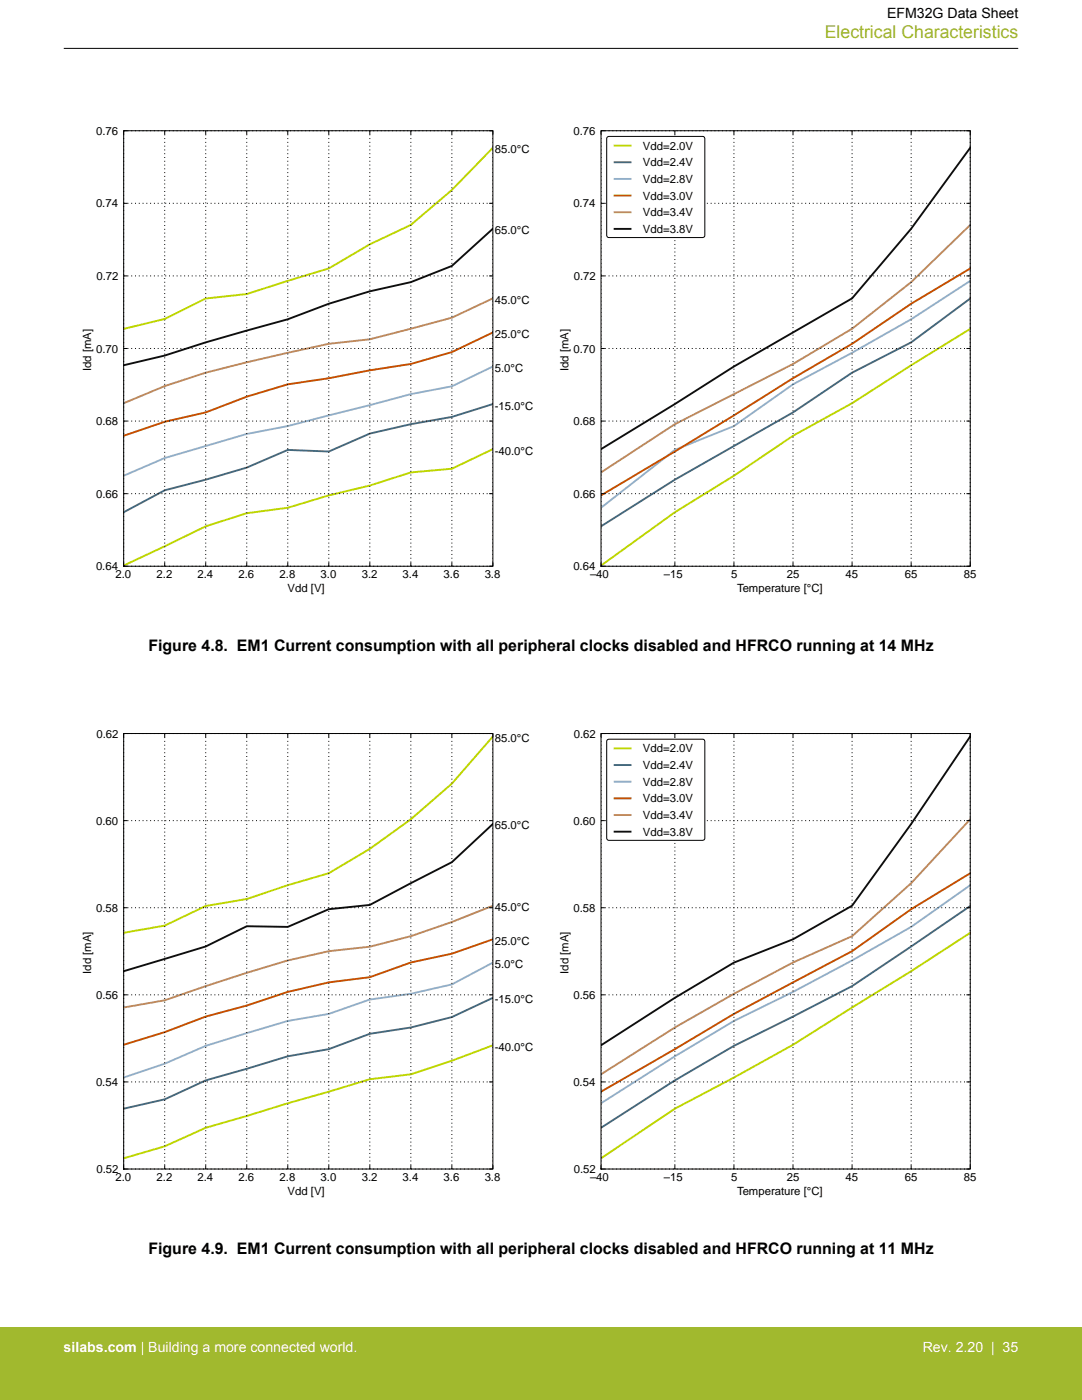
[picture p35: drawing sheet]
<svg xmlns="http://www.w3.org/2000/svg" width="216mm" height="279mm" viewBox="0 0 216 279" stroke-linecap="round" stroke-linejoin="round" font-family="sans-serif">
<defs><g id="words">
<text font-size="3.5" fill="#a1b92e" x="164.6" y="7.5">Electrical Characteristics</text>
<g font-size="3.2">
<text x="29.6" y="129.9">Figure 4.8. EM1 Current consumption with all peripheral clocks disabled and HFRCO running at 14 MHz</text>
<text x="29.6" y="250.2">Figure 4.9. EM1 Current consumption with all peripheral clocks disabled and HFRCO running at 11 MHz</text>
</g>
<text font-size="2.8" x="177" y="3.5">EFM32G Data Sheet</text>
<g font-size="2.8" fill="#fff">
<text x="12.7" y="269.9">silabs.com | Building a more connected world.</text>
<text x="184.1" y="269.9">Rev. 2.20 | 35</text>
</g>
<g font-size="2.3">
<text x="19.2" y="26.9">0.76</text>
<text x="114.4" y="26.9">0.76</text>
<text x="128.3" y="29.9">Vdd=2.0V</text>
<text x="98.7" y="30.6">85.0°C</text>
<text x="128.3" y="33.2">Vdd=2.4V</text>
<text x="19.2" y="41.4">0.74</text>
<text x="114.4" y="41.4">0.74</text>
<text x="128.3" y="36.5">Vdd=2.8V</text>
<text x="128.3" y="39.8">Vdd=3.0V</text>
<text x="98.7" y="46.7">65.0°C</text>
<text x="128.3" y="43.1">Vdd=3.4V</text>
<text x="128.3" y="46.5">Vdd=3.8V</text>
<text x="19.3" y="55.9">0.72</text>
<text x="114.5" y="55.9">0.72</text>
<text x="98.7" y="60.6">45.0°C</text>
<text x="19.2" y="70.4">0.70</text>
<text x="98.7" y="67.4">25.0°C</text>
<text x="114.4" y="70.4">0.70</text>
<text x="18.2" y="74" transform="rotate(-90 18.2 74)">Idd [mA]</text>
<text x="98.7" y="74.2">5.0°C</text>
<text x="113.5" y="74" transform="rotate(-90 113.5 74)">Idd [mA]</text>
<text x="98.7" y="81.7">-15.0°C</text>
<text x="19.2" y="84.9">0.68</text>
<text x="114.4" y="84.9">0.68</text>
<text x="98.7" y="90.7">-40.0°C</text>
<text x="19.2" y="99.3">0.66</text>
<text x="114.4" y="99.3">0.66</text>
<text x="19.2" y="113.8">0.64</text>
<text x="114.4" y="113.8">0.64</text>
<text x="23" y="115.4">2.0</text>
<text x="31.3" y="115.4">2.2</text>
<text x="39.4" y="115.4">2.4</text>
<text x="47.6" y="115.4">2.6</text>
<text x="55.8" y="115.4">2.8</text>
<text x="57.4" y="118.1">Vdd [V]</text>
<text x="64" y="115.4">3.0</text>
<text x="72.2" y="115.4">3.2</text>
<text x="80.3" y="115.4">3.4</text>
<text x="88.5" y="115.4">3.6</text>
<text x="96.7" y="115.4">3.8</text>
<text x="117.7" y="115.4">–40</text>
<text x="132.5" y="115.4">–15</text>
<text x="145.9" y="115.4">5</text>
<text x="147.1" y="118.1">Temperature [°C]</text>
<text x="157" y="115.4">25</text>
<text x="168.7" y="115.4">45</text>
<text x="180.5" y="115.4">65</text>
<text x="192.3" y="115.4">85</text>
<text x="19.3" y="147.2">0.62</text>
<text x="98.7" y="148.1">85.0°C</text>
<text x="114.5" y="147.2">0.62</text>
<text x="128.3" y="150.1">Vdd=2.0V</text>
<text x="128.3" y="153.5">Vdd=2.4V</text>
<text x="128.3" y="156.8">Vdd=2.8V</text>
<text x="128.3" y="160.1">Vdd=3.0V</text>
<text x="19.2" y="164.6">0.60</text>
<text x="98.7" y="165.5">65.0°C</text>
<text x="114.4" y="164.6">0.60</text>
<text x="128.3" y="163.4">Vdd=3.4V</text>
<text x="128.3" y="166.8">Vdd=3.8V</text>
<text x="19.2" y="182">0.58</text>
<text x="98.7" y="181.8">45.0°C</text>
<text x="114.4" y="182">0.58</text>
<text x="98.7" y="188.6">25.0°C</text>
<text x="18.2" y="194.3" transform="rotate(-90 18.2 194.3)">Idd [mA]</text>
<text x="98.7" y="193.2">5.0°C</text>
<text x="113.5" y="194.3" transform="rotate(-90 113.5 194.3)">Idd [mA]</text>
<text x="19.2" y="199.4">0.56</text>
<text x="98.7" y="200.2">-15.0°C</text>
<text x="114.4" y="199.4">0.56</text>
<text x="98.7" y="209.7">-40.0°C</text>
<text x="19.2" y="216.7">0.54</text>
<text x="114.4" y="216.7">0.54</text>
<text x="19.3" y="234.1">0.52</text>
<text x="23" y="235.7">2.0</text>
<text x="31.3" y="235.7">2.2</text>
<text x="39.4" y="235.7">2.4</text>
<text x="47.6" y="235.7">2.6</text>
<text x="55.8" y="235.7">2.8</text>
<text x="57.4" y="238.4">Vdd [V]</text>
<text x="64" y="235.7">3.0</text>
<text x="72.2" y="235.7">3.2</text>
<text x="80.3" y="235.7">3.4</text>
<text x="88.5" y="235.7">3.6</text>
<text x="96.7" y="235.7">3.8</text>
<text x="114.5" y="234.1">0.52</text>
<text x="117.7" y="235.7">–40</text>
<text x="132.5" y="235.7">–15</text>
<text x="145.9" y="235.7">5</text>
<text x="147.1" y="238.4">Temperature [°C]</text>
<text x="157" y="235.7">25</text>
<text x="168.7" y="235.7">45</text>
<text x="180.5" y="235.7">65</text>
<text x="192.3" y="235.7">85</text>
</g>
</g></defs>
<path d="M12.8 15.2h95.1v108.7h-95.1z" fill="none" stroke="#fff" stroke-width=".2"/>
<path d="M24.7 26.1h73.6v86.9h-73.6z" fill="#fff"/>
<path d="M98.3 29.5l-8.1 8.4-8.2 7-8.2 3.9-8.2 4.8-16.4 5.1-8.2 .9-8.1 4.1-8.2 1.9M98.3 89.6l-8.1 3.9-8.2 .8-8.2 2.6-8.2 2-8.2 2.4-8.2 1.1-8.2 2.6-16.3 7.9" fill="none" stroke="#bed600" stroke-width=".38"/>
<path d="M98.3 80.6l-8.1 2.6-8.2 1.5-8.2 1.8-8.2 3.6-8.2-.3-8.2 3.5-8.2 2.4-8.1 2.2-8.2 4.3" fill="none" stroke="#44697d" stroke-width=".38"/>
<path d="M98.3 73.1l-8.1 4-8.2 1.6-24.6 6.3-8.2 1.6-16.3 4.8-8.2 3.5" fill="none" stroke="#93b1cc" stroke-width=".38"/>
<path d="M98.3 66.3l-8.1 4-8.2 2.3-8.2 1.3-8.2 1.6-8.2 1.2-8.2 2.5-8.2 3.1-8.1 1.9-8.2 2.8" fill="none" stroke="#c84e00" stroke-width=".38"/>
<path d="M98.3 59.5l-8.1 3.9-16.4 4.3-8.2 .9-16.4 3.7-8.2 2.1-8.1 2.7-8.2 3.4" fill="none" stroke="#bd8a5e" stroke-width=".38"/>
<path d="M98.3 45.6l-8.1 7.5-8.2 3.2-8.2 1.8-8.2 2.5-8.2 3.1-16.4 4.6-8.1 2.7-8.2 1.9" fill="none" stroke="#0e0e0e" stroke-width=".38"/>
<g fill="none" stroke="#000" stroke-width=".2" stroke-dasharray=".2 .6" stroke-linecap="butt">
<path d="M24.7 26.1h73.6M24.7 55.1h73.6M24.7 40.6h73.6M24.7 69.5h73.6M24.7 98.5h73.6M24.7 84h73.6M24.7 113h73.6M24.7 113v-86.9M32.9 113v-86.9M41 113v-86.9M49.2 113v-86.9M57.4 113v-86.9"/>
<path d="M65.6 113v-86.9M73.8 113v-86.9M82 113v-86.9M90.2 113v-86.9M98.3 113v-86.9"/>
</g>
<g fill="none" stroke="#000" stroke-width=".2">
<path d="M24.7 26.1h73.6v86.9h-73.6zM25.4 26.1h-.7v.7M32.9 26.1v.7M41 26.1v.7M49.2 26.1v.7M57.4 26.1v.7M65.6 26.1v.7M73.8 26.1v.7M82 26.1v.7M90.2 26.1v.7M97.6 26.1h.7v.7M24.7 55.1h.7"/>
<path d="M24.7 40.6h.7M97.6 55.1h.7M97.6 40.6h.7M24.7 69.5h.7M97.6 69.5h.7M24.7 98.5h.7M24.7 84h.7M97.6 98.5h.7M97.6 84h.7M24.7 112.3v.7M24.7 113h.7M32.9 112.3v.7"/>
<path d="M41 112.3v.7M49.2 112.3v.7M57.4 112.3v.7M65.6 112.3v.7M73.8 112.3v.7M82 112.3v.7M90.2 112.3v.7M98.3 112.3v.7h-.7"/>
</g>
<path d="M108 15.2h95.1v108.7h-95.1z" fill="#fff"/>
<path d="M108 15.2h95.1v108.7h-95.1z" fill="none" stroke="#fff" stroke-width=".2"/>
<path d="M119.9 26.1h73.7v86.9h-73.7z" fill="#fff"/>
<path d="M193.6 65.6l-11.8 7.3-11.8 7.6-11.8 6.5-11.8 7.9-11.7 7.3-14.8 10.7" fill="none" stroke="#bed600" stroke-width=".38"/>
<path d="M193.6 59.6l-11.8 8.7-11.8 6.1-11.8 7.9-23.5 13.4-14.8 9.3" fill="none" stroke="#44697d" stroke-width=".38"/>
<path d="M193.6 56.1l-11.8 7.6-11.8 6.7-11.8 6.3-11.8 8.3-11.7 4.8-14.8 11.5" fill="none" stroke="#93b1cc" stroke-width=".38"/>
<path d="M193.6 53.6l-11.8 7-11.8 8-11.8 6.9-23.5 14.6-14.8 8.8" fill="none" stroke="#c84e00" stroke-width=".38"/>
<path d="M193.6 44.9l-11.8 11.4-11.8 9.3-11.8 7-23.5 12.1-14.8 9.6" fill="none" stroke="#bd8a5e" stroke-width=".38"/>
<path d="M193.6 29.5l-11.8 16.1-11.8 13.9-23.6 13.6-11.7 7.5-14.8 9" fill="none" stroke="#0e0e0e" stroke-width=".38"/>
<g fill="none" stroke="#000" stroke-width=".2" stroke-dasharray=".2 .6" stroke-linecap="butt">
<path d="M119.9 26.1h73.7M119.9 55.1h73.7M119.9 40.6h73.7M119.9 69.5h73.7M119.9 98.5h73.7M119.9 84h73.7M119.9 113v-86.9M119.9 113h73.7M134.7 113v-86.9M146.4 113v-86.9M158.2 113v-86.9M170 113v-86.9"/>
<path d="M181.8 113v-86.9M193.6 113v-86.9"/>
</g>
<g fill="none" stroke="#000" stroke-width=".2">
<path d="M119.9 26.1h73.7v86.9h-73.7zM120.7 26.1h-.8v.7M134.7 26.1v.7M146.4 26.1v.7M158.2 26.1v.7M170 26.1v.7M181.8 26.1v.7M192.8 26.1h.8v.7M119.9 55.1h.8M119.9 40.6h.8M192.8 55.1h.8M192.8 40.6h.8"/>
<path d="M119.9 69.5h.8M192.8 69.5h.8M119.9 98.5h.8M119.9 84h.8M192.8 98.5h.8M192.8 84h.8M119.9 112.3v.7M119.9 113h.8M134.7 112.3v.7M146.4 112.3v.7M158.2 112.3v.7M170 112.3v.7"/>
<path d="M181.8 112.3v.7M193.6 112.3v.7h-.8"/>
</g>
<path d="M121.2 27.4l.3-.2h18.7l.3 .1 .1 .4v19.3l-.1 .3-.3 .1h-18.7l-.3-.1-.1-.3v-19.3z" fill="#fff"/>
<path d="M121.2 27.4l.3-.2h18.7l.3 .1 .1 .4v19.3l-.1 .3-.3 .1h-18.7l-.3-.1-.1-.3v-19.3z" fill="none" stroke="#000" stroke-width=".2"/>
<path d="M122.6 29.1h3.2" fill="none" stroke="#bed600" stroke-width=".38"/>
<path d="M122.6 32.4h3.2" fill="none" stroke="#44697d" stroke-width=".38"/>
<path d="M122.6 35.7h3.2" fill="none" stroke="#93b1cc" stroke-width=".38"/>
<path d="M122.6 39h3.2" fill="none" stroke="#c84e00" stroke-width=".38"/>
<path d="M122.6 42.4h3.2" fill="none" stroke="#bd8a5e" stroke-width=".38"/>
<path d="M122.6 45.7h3.2" fill="none" stroke="#0e0e0e" stroke-width=".38"/>
<path d="M12.8 135.5h95.1v108.7h-95.1z" fill="#fff"/>
<path d="M12.8 135.5h95.1v108.7h-95.1z" fill="none" stroke="#fff" stroke-width=".2"/>
<path d="M24.7 146.4h73.6v86.9h-73.6z" fill="#fff"/>
<path d="M98.3 147l-8.1 9.4-8.2 7.1-8.2 5.9-8.2 4.9-8.2 2.4-8.2 2.7-8.2 1.4-8.1 3.9-8.2 1.5M98.3 208.6l-8.1 3.1-8.2 2.7-8.2 1-32.8 9.7-8.1 3.7-8.2 2.4" fill="none" stroke="#bed600" stroke-width=".38"/>
<path d="M98.3 199.1l-8.1 3.9-8.2 2.1-8.2 1.2-8.2 3.1-8.2 1.4-16.4 4.8-8.1 3.8-8.2 1.9" fill="none" stroke="#44697d" stroke-width=".38"/>
<path d="M98.3 192.1l-8.1 4.4-8.2 1.8-8.2 1.2-8.2 2.8-8.2 1.5-16.4 4.9-8.1 3.6-8.2 2.7" fill="none" stroke="#93b1cc" stroke-width=".38"/>
<path d="M98.3 187.5l-8.1 2.8-8.2 1.8-8.2 2.9-8.2 1.1-8.2 1.9-8.2 2.7-8.2 2.2-8.1 3.1-8.2 2.5" fill="none" stroke="#c84e00" stroke-width=".38"/>
<path d="M98.3 180.8l-8.1 3.2-8.2 2.8-8.2 2.1-8.2 .9-8.2 1.9-16.4 5.1-8.1 2.8-8.2 1.5" fill="none" stroke="#bd8a5e" stroke-width=".38"/>
<path d="M98.3 164.4l-8.1 7.7-16.4 8.5-8.2 .9-8.2 3.5-8.2-.2-8.2 4.1-16.3 4.9" fill="none" stroke="#0e0e0e" stroke-width=".38"/>
<g fill="none" stroke="#000" stroke-width=".2" stroke-dasharray=".2 .6" stroke-linecap="butt">
<path d="M24.7 146.4h73.6M24.7 163.8h73.6M24.7 198.5h73.6M24.7 181.2h73.6M24.7 215.9h73.6M24.7 233.3v-86.9M24.7 233.3h73.6M32.9 233.3v-86.9M41 233.3v-86.9M49.2 233.3v-86.9M57.4 233.3v-86.9M65.6 233.3v-86.9"/>
<path d="M73.8 233.3v-86.9M82 233.3v-86.9M90.2 233.3v-86.9M98.3 233.3v-86.9"/>
</g>
<g fill="none" stroke="#000" stroke-width=".2">
<path d="M24.7 146.4h73.6v86.9h-73.6zM25.4 146.4h-.7v.7M32.9 146.4v.7M41 146.4v.7M49.2 146.4v.7M57.4 146.4v.7M65.6 146.4v.7M73.8 146.4v.7M82 146.4v.7M90.2 146.4v.7M97.6 146.4h.7v.7M24.7 163.8h.7"/>
<path d="M97.6 163.8h.7M24.7 198.5h.7M24.7 181.2h.7M97.6 198.5h.7M97.6 181.2h.7M24.7 215.9h.7M97.6 215.9h.7M24.7 232.5v.8M24.7 233.3h.7M32.9 232.5v.8M41 232.5v.8M49.2 232.5v.8"/>
<path d="M57.4 232.5v.8M65.6 232.5v.8M73.8 232.5v.8M82 232.5v.8M90.2 232.5v.8M98.3 232.5v.8h-.7"/>
</g>
<path d="M108 135.5h95.1v108.7h-95.1z" fill="#fff"/>
<path d="M108 135.5h95.1v108.7h-95.1z" fill="none" stroke="#fff" stroke-width=".2"/>
<path d="M119.9 146.4h73.7v86.9h-73.7z" fill="#fff"/>
<path d="M193.6 186.2l-11.8 7.6-23.6 14.7-11.8 6.5-11.7 6.3-14.8 9.9" fill="none" stroke="#bed600" stroke-width=".38"/>
<path d="M193.6 180.8l-23.6 16-11.8 6.1-11.8 5.8-11.7 6.9-14.8 9.5" fill="none" stroke="#44697d" stroke-width=".38"/>
<path d="M193.6 176.7l-11.8 8.3-11.8 6.7-11.8 6.3-11.8 5.8-11.7 7-14.8 9.4" fill="none" stroke="#93b1cc" stroke-width=".38"/>
<path d="M193.6 174.3l-11.8 7.2-11.8 8.3-23.6 12.5-11.7 7.1-14.8 8.5" fill="none" stroke="#c84e00" stroke-width=".38"/>
<path d="M193.6 163.5l-11.8 12.8-11.8 10.5-11.8 5.3-11.8 6.2-11.7 6.8-14.8 9.3" fill="none" stroke="#bd8a5e" stroke-width=".38"/>
<path d="M193.6 147l-11.8 17.4-11.8 16.4-11.8 6.7-11.8 4.6-11.7 7-14.8 9.5" fill="none" stroke="#0e0e0e" stroke-width=".38"/>
<g fill="none" stroke="#000" stroke-width=".2" stroke-dasharray=".2 .6" stroke-linecap="butt">
<path d="M119.9 146.4h73.7M119.9 163.8h73.7M119.9 198.5h73.7M119.9 181.2h73.7M119.9 215.9h73.7M119.9 233.3v-86.9M119.9 233.3h73.7M134.7 233.3v-86.9M146.4 233.3v-86.9M158.2 233.3v-86.9M170 233.3v-86.9M181.8 233.3v-86.9"/>
<path d="M193.6 233.3v-86.9"/>
</g>
<g fill="none" stroke="#000" stroke-width=".2">
<path d="M119.9 146.4h73.7v86.9h-73.7zM120.7 146.4h-.8v.7M134.7 146.4v.7M146.4 146.4v.7M158.2 146.4v.7M170 146.4v.7M181.8 146.4v.7M192.8 146.4h.8v.7M119.9 163.8h.8M192.8 163.8h.8M119.9 198.5h.8M119.9 181.2h.8"/>
<path d="M192.8 198.5h.8M192.8 181.2h.8M119.9 215.9h.8M192.8 215.9h.8M119.9 232.5v.8M119.9 233.3h.8M134.7 232.5v.8M146.4 232.5v.8M158.2 232.5v.8M170 232.5v.8M181.8 232.5v.8M193.6 232.5v.8h-.8"/>
</g>
<path d="M121.2 147.7l.3-.2h18.7l.3 .1 .1 .4v19.3l-.1 .3-.3 .1h-18.7l-.3-.1-.1-.3v-19.3z" fill="#fff"/>
<path d="M12.7 9.7h190.5M121.2 147.7l.3-.2h18.7l.3 .1 .1 .4v19.3l-.1 .3-.3 .1h-18.7l-.3-.1-.1-.3v-19.3z" fill="none" stroke="#000" stroke-width=".2"/>
<path d="M122.6 149.4h3.2" fill="none" stroke="#bed600" stroke-width=".38"/>
<path d="M122.6 152.7h3.2" fill="none" stroke="#44697d" stroke-width=".38"/>
<path d="M122.6 156h3.2" fill="none" stroke="#93b1cc" stroke-width=".38"/>
<path d="M122.6 159.3h3.2" fill="none" stroke="#c84e00" stroke-width=".38"/>
<path d="M122.6 162.7h3.2" fill="none" stroke="#bd8a5e" stroke-width=".38"/>
<path d="M122.6 166h3.2" fill="none" stroke="#0e0e0e" stroke-width=".38"/>
<path d="M0 264.9h215.9v14.5h-215.9z" fill="#a1b92e"/>
<use href="#words"/>
</svg>
